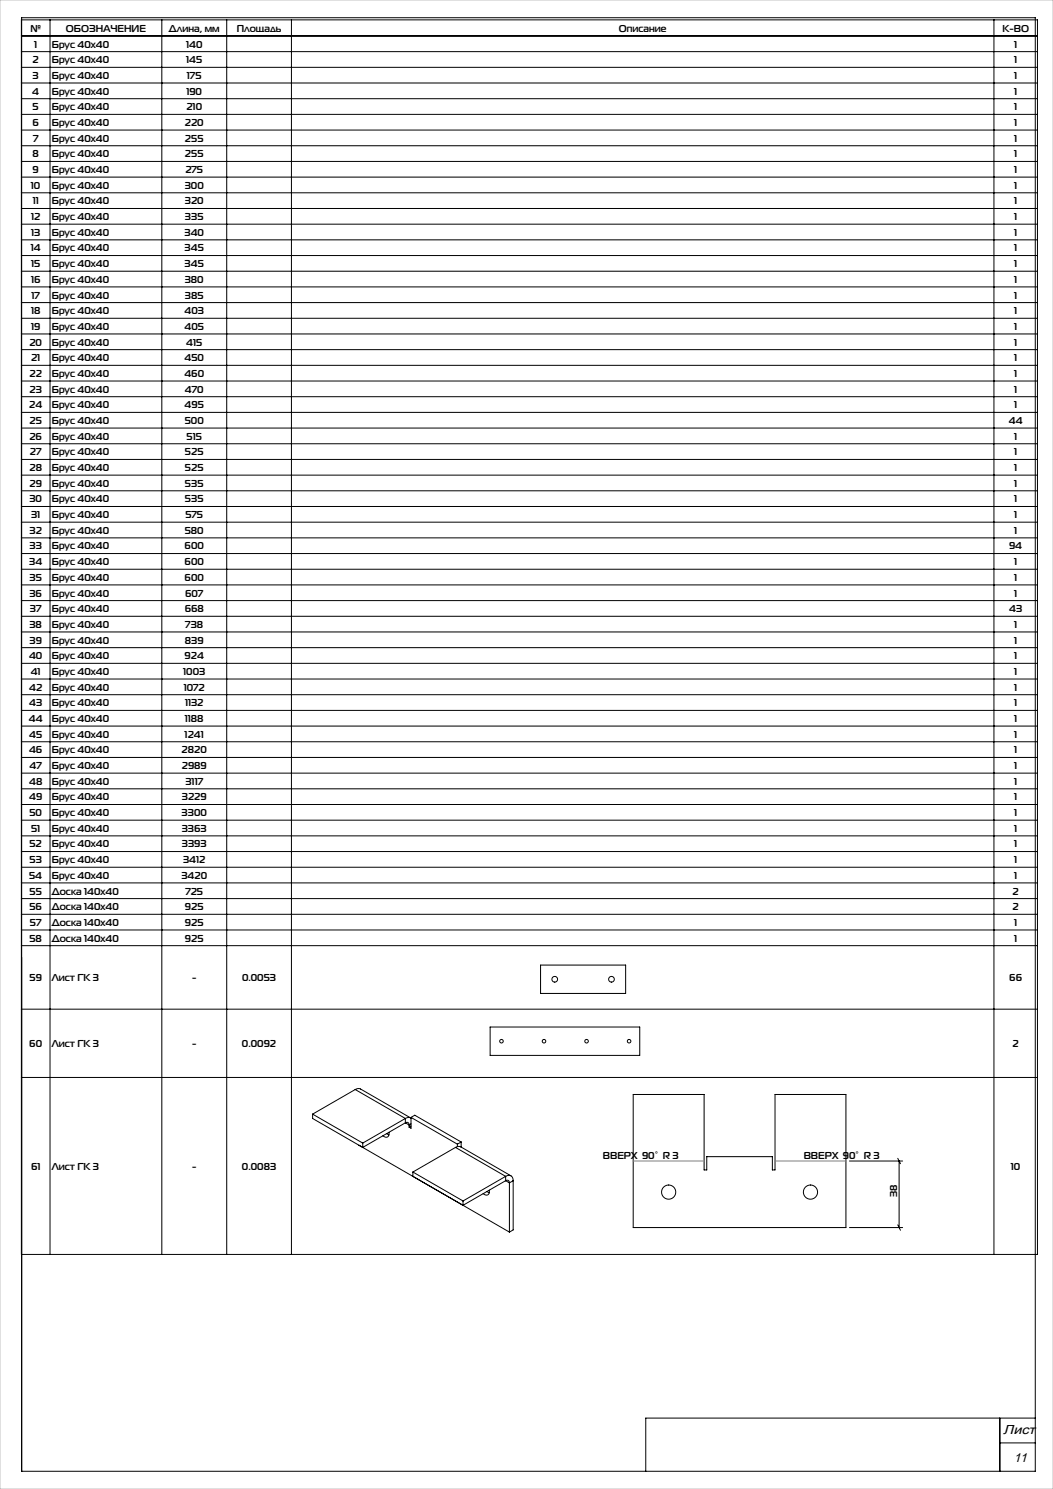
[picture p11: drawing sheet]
<svg xmlns="http://www.w3.org/2000/svg" width="297mm" height="420mm" viewBox="0 0 297 420" stroke-linecap="round" stroke-linejoin="round" font-family="sans-serif">
<defs><g id="words">
<g font-size="3.7">
<text x="283" y="404.6">Лист</text>
<text x="285.9" y="412.3">11</text>
</g>
<g font-size="2.8">
<text x="8.6" y="8.9">№</text>
<text x="18.6" y="9">ОБОЗНАЧЕНИЕ</text>
<text x="47.6" y="8.9">Длина, мм</text>
<text x="66.8" y="8.9">Площадь</text>
<text x="174.6" y="8.9">Описание</text>
<text x="282.7" y="8.9">К-ВО</text>
<text x="9.2" y="17.8">2</text>
<text x="9.6" y="13.4">1</text>
<text x="14.6" y="17.8">Брус 40х40</text>
<text x="14.6" y="13.4">Брус 40х40</text>
<text x="52.5" y="13.4">140</text>
<text x="52.5" y="17.8">145</text>
<text x="286.1" y="13.4">1</text>
<text x="286.1" y="17.8">1</text>
<text x="9.2" y="22.3">3</text>
<text x="14.6" y="22.3">Брус 40х40</text>
<text x="52.7" y="22.3">175</text>
<text x="286.1" y="22.3">1</text>
<text x="9.1" y="26.7">4</text>
<text x="14.6" y="26.7">Брус 40х40</text>
<text x="52.6" y="26.7">190</text>
<text x="286.1" y="26.7">1</text>
<text x="9.2" y="35.5">6</text>
<text x="9.2" y="31.1">5</text>
<text x="14.6" y="31.1">Брус 40х40</text>
<text x="14.6" y="35.5">Брус 40х40</text>
<text x="52.1" y="35.5">220</text>
<text x="52.6" y="31.1">210</text>
<text x="286.1" y="31.1">1</text>
<text x="286.1" y="35.5">1</text>
<text x="9.3" y="40">7</text>
<text x="14.6" y="40">Брус 40х40</text>
<text x="52.2" y="40">255</text>
<text x="286.1" y="40">1</text>
<text x="9.2" y="44.4">8</text>
<text x="14.6" y="44.4">Брус 40х40</text>
<text x="52.2" y="44.4">255</text>
<text x="286.1" y="44.4">1</text>
<text x="8.7" y="53.2">10</text>
<text x="9.2" y="48.8">9</text>
<text x="14.6" y="48.8">Брус 40х40</text>
<text x="14.6" y="53.2">Брус 40х40</text>
<text x="52.1" y="53.2">300</text>
<text x="52.3" y="48.8">275</text>
<text x="286.1" y="48.8">1</text>
<text x="286.1" y="53.2">1</text>
<text x="9.2" y="57.7">11</text>
<text x="14.6" y="57.7">Брус 40х40</text>
<text x="52.1" y="57.7">320</text>
<text x="286.1" y="57.7">1</text>
<text x="8.8" y="62.1">12</text>
<text x="14.6" y="62.1">Брус 40х40</text>
<text x="52.2" y="62.1">335</text>
<text x="286.1" y="62.1">1</text>
<text x="8.7" y="70.9">14</text>
<text x="8.8" y="66.5">13</text>
<text x="14.6" y="66.5">Брус 40х40</text>
<text x="14.6" y="70.9">Брус 40х40</text>
<text x="52" y="66.5">340</text>
<text x="52.1" y="70.9">345</text>
<text x="286.1" y="66.5">1</text>
<text x="286.1" y="70.9">1</text>
<text x="8.8" y="75.4">15</text>
<text x="14.6" y="75.4">Брус 40х40</text>
<text x="52.1" y="75.4">345</text>
<text x="286.1" y="75.4">1</text>
<text x="8.7" y="79.8">16</text>
<text x="14.6" y="79.8">Брус 40х40</text>
<text x="52.1" y="79.8">380</text>
<text x="286.1" y="79.8">1</text>
<text x="8.8" y="88.6">18</text>
<text x="8.9" y="84.2">17</text>
<text x="14.6" y="84.2">Брус 40х40</text>
<text x="14.6" y="88.6">Брус 40х40</text>
<text x="52" y="88.6">403</text>
<text x="52.2" y="84.2">385</text>
<text x="286.1" y="84.2">1</text>
<text x="286.1" y="88.6">1</text>
<text x="8.8" y="93.1">19</text>
<text x="14.6" y="93.1">Брус 40х40</text>
<text x="52" y="93.1">405</text>
<text x="286.1" y="93.1">1</text>
<text x="8.3" y="97.5">20</text>
<text x="8.8" y="101.9">21</text>
<text x="14.6" y="97.5">Брус 40х40</text>
<text x="14.6" y="101.9">Брус 40х40</text>
<text x="52" y="101.9">450</text>
<text x="52.5" y="97.5">415</text>
<text x="286.1" y="97.5">1</text>
<text x="286.1" y="101.9">1</text>
<text x="8.3" y="106.3">22</text>
<text x="14.6" y="106.3">Брус 40х40</text>
<text x="52" y="106.3">460</text>
<text x="286.1" y="106.3">1</text>
<text x="8.3" y="110.8">23</text>
<text x="14.6" y="110.8">Брус 40х40</text>
<text x="52.1" y="110.8">470</text>
<text x="286.1" y="110.8">1</text>
<text x="8.2" y="115.2">24</text>
<text x="8.3" y="119.6">25</text>
<text x="14.6" y="115.2">Брус 40х40</text>
<text x="14.6" y="119.6">Брус 40х40</text>
<text x="52.1" y="115.2">495</text>
<text x="52.1" y="119.6">500</text>
<text x="284.5" y="119.6">44</text>
<text x="286.1" y="115.2">1</text>
<text x="8.3" y="124">26</text>
<text x="14.6" y="124">Брус 40х40</text>
<text x="52.6" y="124">515</text>
<text x="286.1" y="124">1</text>
<text x="8.4" y="128.4">27</text>
<text x="14.6" y="128.4">Брус 40х40</text>
<text x="52.2" y="128.4">525</text>
<text x="286.1" y="128.4">1</text>
<text x="8.3" y="132.9">28</text>
<text x="8.3" y="137.3">29</text>
<text x="14.6" y="132.9">Брус 40х40</text>
<text x="14.6" y="137.3">Брус 40х40</text>
<text x="52.2" y="132.9">525</text>
<text x="52.2" y="137.3">535</text>
<text x="286.1" y="132.9">1</text>
<text x="286.1" y="137.3">1</text>
<text x="8.3" y="141.7">30</text>
<text x="14.6" y="141.7">Брус 40х40</text>
<text x="52.2" y="141.7">535</text>
<text x="286.1" y="141.7">1</text>
<text x="8.8" y="146.1">31</text>
<text x="14.6" y="146.1">Брус 40х40</text>
<text x="52.3" y="146.1">575</text>
<text x="286.1" y="146.1">1</text>
<text x="8.3" y="150.6">32</text>
<text x="8.3" y="155">33</text>
<text x="14.6" y="150.6">Брус 40х40</text>
<text x="14.6" y="155">Брус 40х40</text>
<text x="52.1" y="155">600</text>
<text x="52.1" y="150.6">580</text>
<text x="284.6" y="155">94</text>
<text x="286.1" y="150.6">1</text>
<text x="8.2" y="159.4">34</text>
<text x="14.6" y="159.4">Брус 40х40</text>
<text x="52.1" y="159.4">600</text>
<text x="286.1" y="159.4">1</text>
<text x="8.3" y="163.8">35</text>
<text x="14.6" y="163.8">Брус 40х40</text>
<text x="52.1" y="163.8">600</text>
<text x="286.1" y="163.8">1</text>
<text x="8.3" y="168.3">36</text>
<text x="8.4" y="172.7">37</text>
<text x="14.6" y="168.3">Брус 40х40</text>
<text x="14.6" y="172.7">Брус 40х40</text>
<text x="52.1" y="172.7">668</text>
<text x="52.2" y="168.3">607</text>
<text x="284.6" y="172.7">43</text>
<text x="286.1" y="168.3">1</text>
<text x="8.3" y="177.1">38</text>
<text x="14.6" y="177.1">Брус 40х40</text>
<text x="52.3" y="177.1">738</text>
<text x="286.1" y="177.1">1</text>
<text x="8.2" y="186">40</text>
<text x="8.3" y="181.5">39</text>
<text x="14.6" y="186">Брус 40х40</text>
<text x="14.6" y="181.5">Брус 40х40</text>
<text x="52.1" y="186">924</text>
<text x="52.2" y="181.5">839</text>
<text x="286.1" y="181.5">1</text>
<text x="286.1" y="186">1</text>
<text x="8.7" y="190.4">41</text>
<text x="14.6" y="190.4">Брус 40х40</text>
<text x="51.7" y="190.4">1003</text>
<text x="286.1" y="190.4">1</text>
<text x="8.2" y="194.8">42</text>
<text x="14.6" y="194.8">Брус 40х40</text>
<text x="51.8" y="194.8">1072</text>
<text x="286.1" y="194.8">1</text>
<text x="8.1" y="203.7">44</text>
<text x="8.2" y="199.2">43</text>
<text x="14.6" y="203.7">Брус 40х40</text>
<text x="14.6" y="199.2">Брус 40х40</text>
<text x="52.2" y="203.7">1188</text>
<text x="52.2" y="199.2">1132</text>
<text x="286.1" y="203.7">1</text>
<text x="286.1" y="199.2">1</text>
<text x="8.2" y="208.1">45</text>
<text x="14.6" y="208.1">Брус 40х40</text>
<text x="52.1" y="208.1">1241</text>
<text x="286.1" y="208.1">1</text>
<text x="8.2" y="212.5">46</text>
<text x="14.6" y="212.5">Брус 40х40</text>
<text x="51.2" y="212.5">2820</text>
<text x="286.1" y="212.5">1</text>
<text x="8.2" y="221.4">48</text>
<text x="8.3" y="216.9">47</text>
<text x="14.6" y="216.9">Брус 40х40</text>
<text x="14.6" y="221.4">Брус 40х40</text>
<text x="51.3" y="216.9">2989</text>
<text x="52.3" y="221.4">3117</text>
<text x="286.1" y="216.9">1</text>
<text x="286.1" y="221.4">1</text>
<text x="8.2" y="225.8">49</text>
<text x="14.6" y="225.8">Брус 40х40</text>
<text x="51.3" y="225.8">3229</text>
<text x="286.1" y="225.8">1</text>
<text x="8.3" y="230.2">50</text>
<text x="14.6" y="230.2">Брус 40х40</text>
<text x="51.2" y="230.2">3300</text>
<text x="286.1" y="230.2">1</text>
<text x="8.3" y="239.1">52</text>
<text x="8.8" y="234.6">51</text>
<text x="14.6" y="239.1">Брус 40х40</text>
<text x="14.6" y="234.6">Брус 40х40</text>
<text x="51.3" y="234.6">3363</text>
<text x="51.3" y="239.1">3393</text>
<text x="286.1" y="234.6">1</text>
<text x="286.1" y="239.1">1</text>
<text x="8.3" y="243.5">53</text>
<text x="14.6" y="243.5">Брус 40х40</text>
<text x="51.6" y="243.5">3412</text>
<text x="286.1" y="243.5">1</text>
<text x="8.2" y="247.9">54</text>
<text x="14.6" y="247.9">Брус 40х40</text>
<text x="51.1" y="247.9">3420</text>
<text x="286.1" y="247.9">1</text>
<text x="8.3" y="256.7">56</text>
<text x="8.3" y="252.3">55</text>
<text x="14.6" y="252.3">Доска 140х40</text>
<text x="14.6" y="256.7">Доска 140х40</text>
<text x="52.2" y="256.7">925</text>
<text x="52.3" y="252.3">725</text>
<text x="285.6" y="252.3">2</text>
<text x="285.6" y="256.7">2</text>
<text x="8.4" y="261.2">57</text>
<text x="14.6" y="261.2">Доска 140х40</text>
<text x="52.2" y="261.2">925</text>
<text x="286.1" y="261.2">1</text>
<text x="8.3" y="265.6">58</text>
<text x="14.6" y="265.6">Доска 140х40</text>
<text x="52.2" y="265.6">925</text>
<text x="286.1" y="265.6">1</text>
<text x="8.3" y="276.8">59</text>
<text x="14.6" y="276.8">Лист ГК 3</text>
<text x="54.2" y="276.8">-</text>
<text x="68.3" y="276.8">0.0053</text>
<text x="284.7" y="276.8">66</text>
<text x="8.3" y="295.4">60</text>
<text x="14.6" y="295.4">Лист ГК 3</text>
<text x="54.2" y="295.4">-</text>
<text x="68.2" y="295.4">0.0092</text>
<text x="285.6" y="295.4">2</text>
<text x="8.7" y="329.9">61</text>
<text x="14.6" y="329.9">Лист ГК 3</text>
<text x="54.2" y="329.9">-</text>
<text x="68.2" y="329.9">0.0083</text>
<text x="170" y="326.9">ВВЕРХ 90° R 3</text>
<text x="226.7" y="326.9">ВВЕРХ 90° R 3</text>
<text x="285.1" y="329.9">10</text>
<text x="253" y="337.7" transform="rotate(-90 253 337.7)">38</text>
</g>
</g></defs>
<g fill="none" stroke="#000" stroke-width=".28">
<path d="M6 5.6h286.6v348.2h-286.6zM6 10.1h286.6M6 14.6h286.6M6 19h286.6M6.1 5h285.9v410h-285.9zM14.1 5.6v348.2M45.6 5.6v348.2M63.9 5.6v348.2M82.2 5.6v348.2M280.3 5.6v348.2M6 23.4h286.6M6 27.8h286.6"/>
<path d="M6 32.3h286.6M6 36.7h286.6M6 41.1h286.6M6 45.5h286.6M6 50h286.6M6 54.4h286.6M6 58.8h286.6M6 63.2h286.6M6 67.7h286.6M6 72.1h286.6M6 76.5h286.6M6 80.9h286.6"/>
<path d="M6 85.4h286.6M6 89.8h286.6M6 94.2h286.6M6 98.6h286.6M6 103h286.6M6 107.5h286.6M6 111.9h286.6M6 116.3h286.6M6 120.7h286.6M6 125.2h286.6M6 129.6h286.6M6 134h286.6"/>
<path d="M6 138.4h286.6M6 142.9h286.6M6 147.3h286.6M6 151.7h286.6M6 156.1h286.6M6 160.6h286.6M6 165h286.6M6 169.4h286.6M6 173.8h286.6M6 178.3h286.6M6 182.7h286.6M6 187.1h286.6"/>
<path d="M6 191.5h286.6M6 196h286.6M6 200.4h286.6M6 204.8h286.6M6 209.2h286.6M6 213.7h286.6M6 218.1h286.6M6 222.5h286.6M6 226.9h286.6M6 231.3h286.6M6 235.8h286.6M6 240.2h286.6"/>
<path d="M6 244.6h286.6M6 249h286.6M6 253.5h286.6M6 257.9h286.6M6 262.3h286.6M6 266.7h286.6M152.5 272.2h24v8h-24zM6 284.7h286.6M138.2 289.7h42.2v8h-42.2zM6 303.9h286.6M88.2 314.3l14.1 8.1M88.2 314.3v1.2l55.5 32"/>
<path d="M100.2 307.3l.8-.3 .7 .2 14.1 8.1M100.2 307.3l-12 7M100.2 307.3l14.1 8.2M109.1 319.8l.6 .3M109.7 319.4a.98 .98 0 0 1-.4 1.3 .98 .98 0 0 1-1.3-.3M114.3 316.7l1.1 .6M114.3 316.7a.65 .65 0 0 1 .8-.1 .65 .65 0 0 1 .3 .7M114.3 316.7l-12 7v-1.3M114.3 315.5l-12 6.9M114.3 315.5v1.2M115.4 317.3v.6M115.9 315.4l-.8-.2-.8 .3"/>
<path d="M115.9 315.2v3l-.5-.3M115.9 315.2l13.1 7.5M115.9 315.2l1.1-.6 13.1 7.5M115.9 317l-.5 .3M115.9 317.6l-.5 .3M178.6 308.7h20v21.3h.7v-3.7h18.5v3.7h.8v-21.3h20v37.6h-60zM101.3 323h.1M116.5 330.6l14.1 8.2M116.5 330.6v1.2M128.5 323.7l.8-.3 .7 .1 14.1 8.2M128.5 323.7l-12 6.9M128.5 323.7l14.1 8.1"/>
<path d="M129 322.7v.7M130.1 322.1l-1.1 .6M130.1 322.1v1.5M137.4 336.1l.6 .3M138 335.7a.98 .98 0 0 1-.4 1.3 .98 .98 0 0 1-1.3-.3M142.6 333l1.1 .7M142.6 331.8a1.29 1.29 0 0 1 1.5-.1 1.29 1.29 0 0 1 .6 1.3M142.6 333a.65 .65 0 0 1 .8 0 .65 .65 0 0 1 .3 .7M142.6 331.8l-12 7M142.6 333l-12 7v-1.2M142.6 331.8v1.2M143.7 333.7v13.8"/>
<path d="M144.7 333l-1 .7M144.7 333v13.9l-1 .6M239.6 327.5h15M253.2 326.7l.8 1.6M253.6 327.5v18.8M239.6 346.3h15M253.2 345.5l.8 1.5M282 400v15M292 400h-109.9v15M282 407h10"/>
<circle cx="156.5" cy="276.2" r=".8"/>
<circle cx="172.5" cy="276.2" r=".8"/>
<circle cx="141.4" cy="293.7" r=".5"/>
<circle cx="153.4" cy="293.7" r=".5"/>
<circle cx="165.4" cy="293.7" r=".5"/>
<circle cx="177.4" cy="293.7" r=".5"/>
<circle cx="188.6" cy="336.3" r="2"/>
<circle cx="228.6" cy="336.3" r="2"/>
</g>
<path d="M178.6 327.5h20M218.6 327.5h20" fill="none" stroke="#808080" stroke-width=".28"/>
<path d="M0 0h297v420h-297z" fill="none" stroke="#c0c0c0" stroke-width=".28"/>
<use href="#words"/>
</svg>
